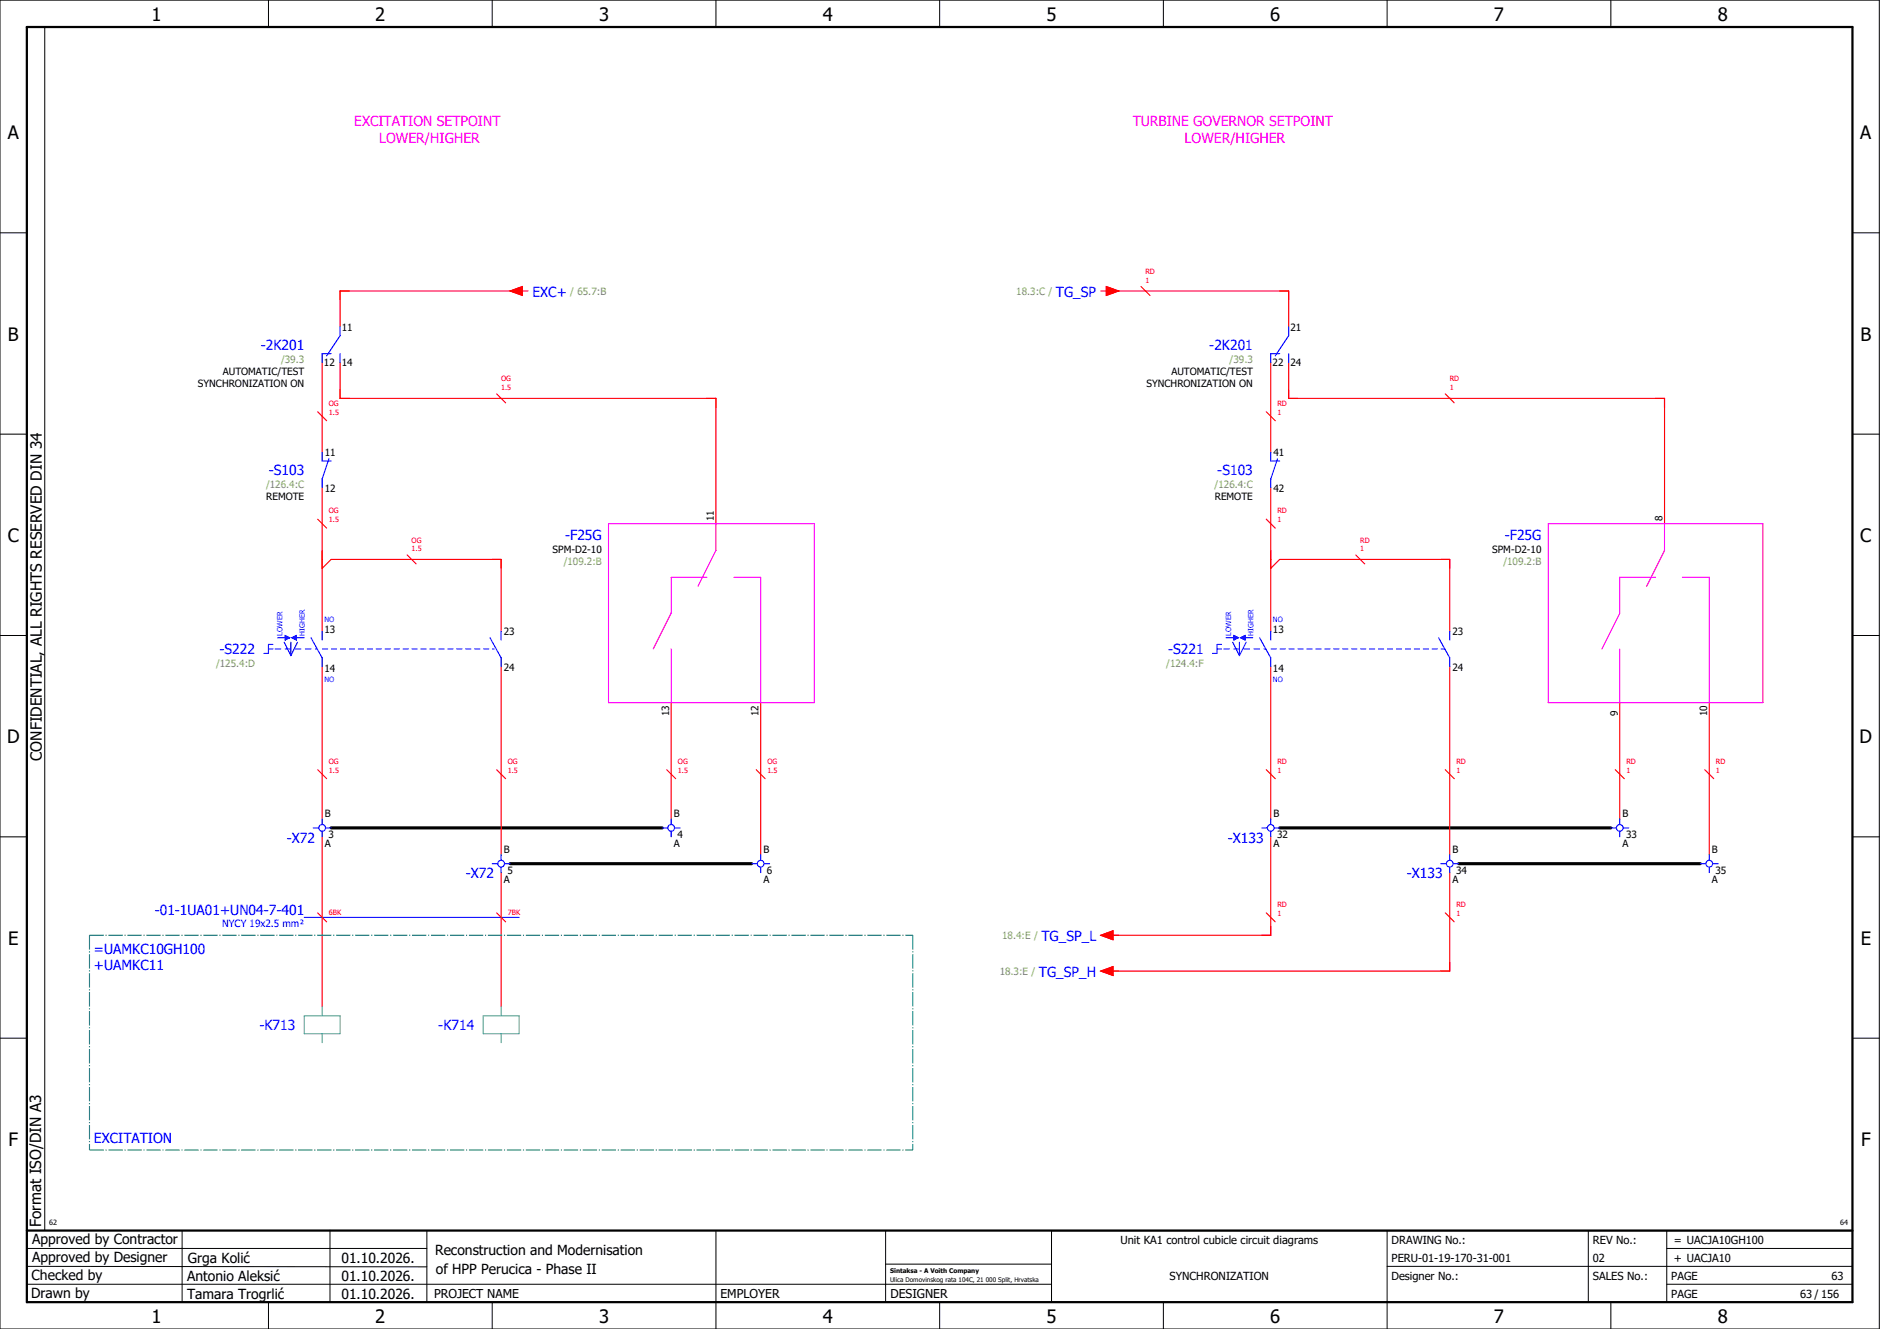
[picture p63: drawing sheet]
<svg xmlns="http://www.w3.org/2000/svg" width="420mm" height="297mm" viewBox="0 0 420 297" stroke-linecap="round" stroke-linejoin="round" font-family="sans-serif">
<defs><g id="words">
<g font-size="4.1">
<text x="33.9" y="4.7">1</text>
<text x="83.9" y="4.7">2</text>
<text x="133.9" y="4.7">3</text>
<text x="183.9" y="4.7">4</text>
<text x="233.9" y="4.7">5</text>
<text x="283.9" y="4.7">6</text>
<text x="333.9" y="4.7">7</text>
<text x="383.9" y="4.7">8</text>
<text x="1.8" y="31.2">A</text>
<text x="415.8" y="31.2">A</text>
<text x="1.8" y="76.2">B</text>
<text x="415.8" y="76.2">B</text>
<text x="1.8" y="121.2">C</text>
<text x="415.8" y="121.2">C</text>
<text x="1.6" y="166.2">D</text>
<text x="415.6" y="166.2">D</text>
<text x="1.8" y="211.2">E</text>
<text x="415.8" y="211.2">E</text>
<text x="1.9" y="256.2">F</text>
<text x="415.9" y="256.2">F</text>
<text x="33.9" y="295.7">1</text>
<text x="83.9" y="295.7">2</text>
<text x="133.9" y="295.7">3</text>
<text x="183.9" y="295.7">4</text>
<text x="233.9" y="295.7">5</text>
<text x="283.9" y="295.7">6</text>
<text x="333.9" y="295.7">7</text>
<text x="383.9" y="295.7">8</text>
</g>
<g font-size="3.4">
<text x="9.4" y="170" transform="rotate(-90 9.4 170)">CONFIDENTIAL, ALL RIGHTS RESERVED DIN 34</text>
<text x="9.2" y="274.3" transform="rotate(-90 9.2 274.3)">Format ISO/DIN A3</text>
</g>
<g font-size="3.1" fill="#f0f">
<text x="79.2" y="28.1">EXCITATION SETPOINT</text>
<text x="253.1" y="28.1">TURBINE GOVERNOR SETPOINT</text>
<text x="84.8" y="31.9">LOWER/HIGHER</text>
<text x="264.8" y="31.9">LOWER/HIGHER</text>
</g>
<g font-size="3.1" fill="#00f">
<text x="119" y="66.3">EXC+</text>
<text x="236" y="66.3">TG_SP</text>
<text x="58.3" y="78.3">-2K201</text>
<text x="270.3" y="78.3">-2K201</text>
<text x="60.1" y="106.3">-S103</text>
<text x="272.1" y="106.3">-S103</text>
<text x="126.3" y="120.6">-F25G</text>
<text x="336.3" y="120.6">-F25G</text>
<text x="49.1" y="146.3">-S222</text>
<text x="261.1" y="146.3">-S221</text>
<text x="64.1" y="188.3">-X72</text>
<text x="274.4" y="188.3">-X133</text>
<text x="104.1" y="196.3">-X72</text>
<text x="314.4" y="196.3">-X133</text>
<text x="34.6" y="204.4">-01-1UA01+UN04-7-401</text>
<text x="21" y="213.1">=UAMKC10GH100</text>
<text x="232.7" y="210.3">TG_SP_L</text>
<text x="21" y="216.9">+UAMKC11</text>
<text x="232.2" y="218.3">TG_SP_H</text>
<text x="58" y="230.3">-K713</text>
<text x="98" y="230.3">-K714</text>
<text x="21" y="255.4">EXCITATION</text>
</g>
<g font-size="3.1">
<text x="7.2" y="278.1">Approved by Contractor</text>
<text x="97.2" y="280.5">Reconstruction and Modernisation</text>
<text x="7.1" y="286.1">Checked by</text>
<text x="7.2" y="282.1">Approved by Designer</text>
<text x="41.8" y="286.2">Antonio Aleksić</text>
<text x="42" y="282.3">Grga Kolić</text>
<text x="76.3" y="282.3">01.10.2026.</text>
<text x="76.3" y="286.3">01.10.2026.</text>
<text x="97.4" y="284.8">of HPP Perucica - Phase II</text>
<text x="6.9" y="290">Drawn by</text>
<text x="41.8" y="290.3">Tamara Trogrlić</text>
<text x="76.3" y="290.3">01.10.2026.</text>
</g>
<g font-size="2.7">
<text x="97" y="290.1">PROJECT NAME</text>
<text x="161" y="290.1">EMPLOYER</text>
<text x="199" y="290.1">DESIGNER</text>
</g>
<g font-size="2.5">
<text x="250.4" y="278">Unit KA1 control cubicle circuit diagrams</text>
<text x="311" y="278">DRAWING No.:</text>
<text x="356" y="278">REV No.:</text>
<text x="374.1" y="278">= UACJA10GH100</text>
<text x="261.4" y="286">SYNCHRONIZATION</text>
<text x="311" y="286">Designer No.:</text>
<text x="311" y="282">PERU-01-19-170-31-001</text>
<text x="356" y="286">SALES No.:</text>
<text x="356" y="282">02</text>
<text x="373.5" y="286">PAGE</text>
<text x="374.1" y="282.1">+ UACJA10</text>
<text x="409.3" y="286">63</text>
<text x="373.5" y="290">PAGE</text>
<text x="402.3" y="290">63 / 156</text>
</g>
<g font-size="2.2" fill="#7ca552">
<text x="127.4" y="65.9">/ 65.7:B</text>
<text x="227.1" y="65.9">18.3:C /</text>
<text x="62.8" y="81.2">/39.3</text>
<text x="274.8" y="81.2">/39.3</text>
<text x="59.5" y="109.2">/126.4:C</text>
<text x="271.5" y="109.2">/126.4:C</text>
<text x="126" y="126.2">/109.2:B</text>
<text x="336" y="126.2">/109.2:B</text>
<text x="48.3" y="149.2">/125.4:D</text>
<text x="260.6" y="149.2">/124.4:F</text>
<text x="224" y="209.9">18.4:E /</text>
<text x="223.4" y="217.9">18.3:E /</text>
</g>
<g font-size="2.2">
<text x="76.4" y="74">11</text>
<text x="288.4" y="74">21</text>
<text x="49.8" y="83.9">AUTOMATIC/TEST</text>
<text x="72.4" y="81.9">12</text>
<text x="76.4" y="81.9">14</text>
<text x="261.8" y="83.9">AUTOMATIC/TEST</text>
<text x="284.4" y="81.9">22</text>
<text x="288.4" y="81.9">24</text>
<text x="44.2" y="86.6">SYNCHRONIZATION ON</text>
<text x="256.2" y="86.6">SYNCHRONIZATION ON</text>
<text x="72.6" y="102">11</text>
<text x="284.6" y="102">41</text>
<text x="59.5" y="111.9">REMOTE</text>
<text x="72.6" y="109.9">12</text>
<text x="271.5" y="111.9">REMOTE</text>
<text x="284.6" y="109.9">42</text>
<text x="159.5" y="116.5" transform="rotate(-90 159.5 116.5)">11</text>
<text x="371.5" y="116.5" transform="rotate(-90 371.5 116.5)">8</text>
<text x="123.5" y="123.5">SPM-D2-10</text>
<text x="333.5" y="123.5">SPM-D2-10</text>
<text x="72.5" y="141.6">13</text>
<text x="112.6" y="142">23</text>
<text x="284.5" y="141.6">13</text>
<text x="324.6" y="142">23</text>
<text x="112.6" y="149.9">24</text>
<text x="324.6" y="149.9">24</text>
<text x="72.5" y="150.3">14</text>
<text x="284.5" y="150.3">14</text>
<text x="149.5" y="160" transform="rotate(-90 149.5 160)">13</text>
<text x="169.5" y="160" transform="rotate(-90 169.5 160)">12</text>
<text x="361.5" y="160" transform="rotate(-90 361.5 160)">9</text>
<text x="381.5" y="160" transform="rotate(-90 381.5 160)">10</text>
<text x="72.6" y="182.6">B</text>
<text x="150.6" y="182.6">B</text>
<text x="284.6" y="182.6">B</text>
<text x="362.6" y="182.6">B</text>
<text x="72.6" y="189.3">A</text>
<text x="73.4" y="187.3">3</text>
<text x="112.6" y="190.6">B</text>
<text x="150.6" y="189.3">A</text>
<text x="151.4" y="187.3">4</text>
<text x="170.6" y="190.6">B</text>
<text x="284.6" y="189.3">A</text>
<text x="285.4" y="187.3">32</text>
<text x="324.6" y="190.6">B</text>
<text x="362.6" y="189.3">A</text>
<text x="363.4" y="187.3">33</text>
<text x="382.6" y="190.6">B</text>
<text x="112.6" y="197.3">A</text>
<text x="113.4" y="195.3">5</text>
<text x="170.6" y="197.3">A</text>
<text x="171.4" y="195.3">6</text>
<text x="324.6" y="197.3">A</text>
<text x="325.4" y="195.3">34</text>
<text x="382.6" y="197.3">A</text>
<text x="383.4" y="195.3">35</text>
</g>
<text font-size="2.2" fill="#00f" x="49.7" y="207.3">NYCY 19x2.5 mm²</text>
<g font-size="1.6" fill="#f00">
<text x="256" y="63.2">1</text>
<text x="256" y="61.3">RD</text>
<text x="112" y="87.2">1.5</text>
<text x="112" y="85.3">OG</text>
<text x="324" y="87.2">1</text>
<text x="324" y="85.3">RD</text>
<text x="73.5" y="92.7">1.5</text>
<text x="73.5" y="90.8">OG</text>
<text x="285.5" y="92.7">1</text>
<text x="285.5" y="90.8">RD</text>
<text x="73.5" y="116.7">1.5</text>
<text x="73.5" y="114.8">OG</text>
<text x="285.5" y="116.7">1</text>
<text x="285.5" y="114.8">RD</text>
<text x="92" y="123.2">1.5</text>
<text x="92" y="121.3">OG</text>
<text x="304" y="123.2">1</text>
<text x="304" y="121.3">RD</text>
<text x="73.5" y="172.7">1.5</text>
<text x="73.5" y="170.8">OG</text>
<text x="113.5" y="172.7">1.5</text>
<text x="113.5" y="170.8">OG</text>
<text x="151.5" y="172.7">1.5</text>
<text x="151.5" y="170.8">OG</text>
<text x="171.5" y="172.7">1.5</text>
<text x="171.5" y="170.8">OG</text>
<text x="285.5" y="172.7">1</text>
<text x="285.5" y="170.8">RD</text>
<text x="325.5" y="172.7">1</text>
<text x="325.5" y="170.8">RD</text>
<text x="363.5" y="172.7">1</text>
<text x="363.5" y="170.8">RD</text>
<text x="383.5" y="172.7">1</text>
<text x="383.5" y="170.8">RD</text>
<text x="285.5" y="202.8">RD</text>
<text x="325.5" y="202.8">RD</text>
<text x="73.5" y="204.5">6BK</text>
<text x="113.5" y="204.5">7BK</text>
<text x="285.5" y="204.7">1</text>
<text x="325.5" y="204.7">1</text>
</g>
<g font-size="1.6" fill="#00f">
<text x="63.1" y="142" transform="rotate(-90 63.1 142)">LOWER</text>
<text x="68.1" y="142" transform="rotate(-90 68.1 142)">HIGHER</text>
<text x="72.5" y="139">NO</text>
<text x="275.1" y="142" transform="rotate(-90 275.1 142)">LOWER</text>
<text x="280.1" y="142" transform="rotate(-90 280.1 142)">HIGHER</text>
<text x="284.5" y="139">NO</text>
<text x="72.5" y="152.4">NO</text>
<text x="284.5" y="152.4">NO</text>
</g>
<g font-size="1.6">
<text x="11" y="273.7">62</text>
<text x="411.2" y="273.7">64</text>
</g>
<g font-size="1.4">
<text x="198.9" y="284.4">Sintaksa - A Voith Company</text>
<text x="198.9" y="286.4">Ulica Domovinskog rata 104C, 21 000 Split, Hrvatska</text>
</g>
</g></defs>
<g fill="none" stroke="#000" stroke-width=".22">
<path d="M0 0h420v297h-420zM10 6v269M60 0v6M110 0v6M160 0v6M210 0v6M260 0v6M310 0v6M360 0v6M0 52h6M414 52h6M0 97h6"/>
<path d="M414 97h6M0 142h6M414 142h6M414 176.3v87.4M0 187h6M414 187h6M0 232h6M414 232h6M6 279h89.4M40.7 275v16M73.7 274.9v16M95.4 275.1v16"/>
<path d="M160 275v22M197.9 275.1v16M310 275v22M355 275v16M372.5 279h41.5M372.5 275v16M414 275h-179v16M6 283l89.4 .1M6 287h229M60 291v6M110 291v6M197.9 282.5h37.1"/>
<path d="M210 291v6M260 291v6M310 283h104M360 291v6M372.5 287h41.5"/>
</g>
<path d="M6 6h408v285h-408zM6 275h408" fill="none" stroke="#000" stroke-width=".5"/>
<g fill="none" stroke="#f00" stroke-width=".25">
<path d="M114 65l2.8-1v2zM116 65h-40v8M116.8 65h1.2M246 65h1.2M247.2 64l2.8 1-2.8 1zM248 65h40v8M255 64l2 2M71 92l2 2M72 81v20M76 81v8h84v28M111 88l2 2M283 92l2 2"/>
<path d="M284 81v20M288 81v8h84v28M323 88l2 2M71 116l2 2M72 109v32M283 116l2 2M284 109v32M72 127l2-2h38v16M91 124l2 2M284 127l2-2h38v16M303 124l2 2M72 149v34"/>
<path d="M112 149v42M150 157v26M170 157v34M284 149v34M324 149v42M362 157v26M382 157v34M71 172l2 2M111 172l2 2M149 172l2 2M169 172l2 2M283 172l2 2"/>
<path d="M323 172l2 2M361 172l2 2M381 172l2 2M72 187v38M112 195v30M284 187v22h-36M324 195v22h-76M71 204l2 2M111 204l2 2M246 209l2.7-1v2zM246 217l2.7-1v2zM283 204l2 2"/>
<path d="M323 204l2 2"/>
</g>
<path d="M74 185h74M114 193h54M286 185h74M326 193h54" fill="none" stroke="#000" stroke-width=".7"/>
<path d="M136 117h46v40h-46zM160 117v6l-4 8M346 117h48v40h-48zM372 117v6l-4 8M158 129h-8v8l-4 8M164 129h6v28M370 129h-8v8l-4 8M376 129h6v28M150 145v12M362 145v12" fill="none" stroke="#f0f" stroke-width=".25"/>
<path d="M72 145h38.5M284 145h39" fill="none" stroke="#00f" stroke-width=".25" stroke-dasharray="1.3 .7" stroke-linecap="butt"/>
<path d="M20 209h184M20 209v48M204 209v48M20 257h184" fill="none" stroke="#007f7f" stroke-width=".25" stroke-dasharray="3.2 .4 .3 .4" stroke-linecap="butt"/>
<g fill="none" stroke="#00f" stroke-width=".25">
<path d="M74 79h-2v2M76 79v2M76 73v2l-3 4.5M286 79h-2v2M288 79v2M288 73v2l-3 4.5M72 101v2h2M73.5 102.5l-1.5 4.5v2M284 101v2h2M285.5 102.5l-1.5 4.5v2M60 145h1M61 144h-1v2h-1"/>
<path d="M61.5 145h1.2M63.5 143.5l1.5 3M63.8 145h1.2M65 143.5v3M66 145h1.3M66.5 143.5l-1.5 3M68.3 145h1.2M69.5 142.5l2.5 4.5v2M70.5 145h.4M72 141v2M109.5 142.5l2.5 4.5v2M112 141v2"/>
<path d="M272 145h1M273 144h-1v2h-1M273.5 145h1.3M275.5 143.5l1.5 3M275.8 145h1.2M277 143.5v3M278 145h1.3M278.5 143.5l-1.5 3M280.2 145h1.3M281.5 142.5l2.5 4.5v2M282.5 145h.4M284 141v2"/>
<path d="M321.5 142.5l2.5 4.5v2M324 141v2M70 185h1.3M72 183v1.3M72 185.8v1.2M72.7 185h1.3M110 193h1.2M112 191v1.3M112 193.8v1.2M112.7 193h1.3M148 185h1.3M150 183v1.3"/>
<path d="M150 185.8v1.2M150.8 185h1.2M168 193h1.3M170 191v1.3M170 193.8v1.2M170.8 193h1.2M282 185h1.2M284 183v1.3M284 185.8v1.2M284.7 185h1.3M322 193h1.2M324 191v1.3"/>
<path d="M324 193.8v1.2M324.7 193h1.3M360 185h1.3M362 183v1.3M362 185.8v1.2M362.8 185h1.2M380 193h1.3M382 191v1.3M382 193.8v1.2M382.7 193h1.3M68 205h48"/>
<circle cx="72" cy="185" r=".75"/>
<circle cx="112" cy="193" r=".75"/>
<circle cx="150" cy="185" r=".75"/>
<circle cx="170" cy="193" r=".75"/>
<circle cx="284" cy="185" r=".75"/>
<circle cx="324" cy="193" r=".75"/>
<circle cx="362" cy="185" r=".75"/>
<circle cx="382" cy="193" r=".75"/>
</g>
<path d="M62 142.5h2.7M63.8 142l.9 .5-.9 .5zM65.3 142.5h2.7M65.3 142.5l.9-.5v1zM274 142.5h2.7M275.8 142l.9 .5-.9 .5zM277.3 142.5h2.7M277.3 142.5l.9-.5v1z" fill="none" stroke="#00f" stroke-width=".22"/>
<g fill="#00f" stroke="#00f" stroke-width=".22">
<path d="M275.8 142l.9 .5-.9 .5z"/>
<path d="M277.3 142.5l.9-.5v1z"/>
<path d="M63.8 142l.9 .5-.9 .5z"/>
<path d="M65.3 142.5l.9-.5v1z"/>
</g>
<path d="M68 227h8v4h-8zM72 225v2M72 231v2M108 227h8v4h-8zM112 225v2M112 231v2" fill="none" stroke="#52a5a5" stroke-width=".25"/>
<g fill="#f00" stroke="#f00" stroke-width=".22">
<path d="M114 65l2.8-1v2z"/>
<path d="M247.2 64l2.8 1-2.8 1z"/>
<path d="M246 209l2.7-1v2z"/>
<path d="M246 217l2.7-1v2z"/>
</g>
<use href="#words"/>
</svg>
